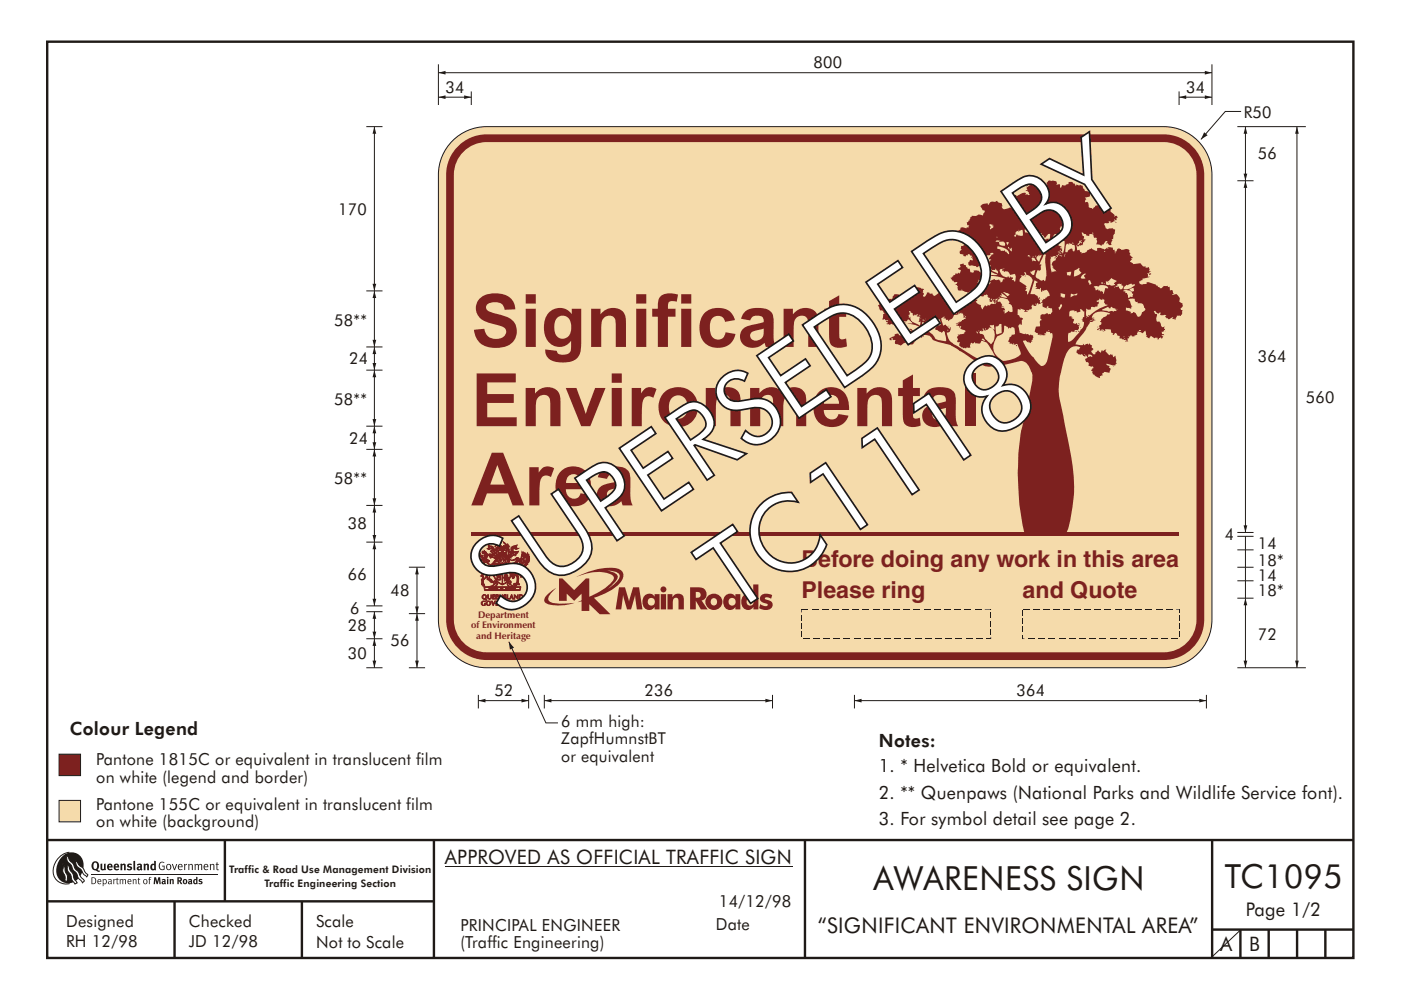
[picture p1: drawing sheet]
<svg xmlns="http://www.w3.org/2000/svg" width="297mm" height="210mm" viewBox="0 0 297 210" stroke-linecap="round" stroke-linejoin="round" font-family="sans-serif">
<defs><g id="words">
<g font-size="22.4" fill="#1f1a17">
<text x="106.4" y="131.2" transform="rotate(-34 106.4 131.2)">SUPERSEDED BY</text>
<text x="155.3" y="130.6" transform="rotate(-34 155.3 130.6)">TC1118</text>
</g>
<g font-size="15.6" fill="#7d211f">
<text x="99.9" y="73.6">Significant</text>
<text x="99.9" y="90.4">Environmental</text>
<text x="99.9" y="107.2">Area</text>
</g>
<g font-size="7.1" fill="#1f1a17">
<text x="185.2" y="188.7">AWARENESS SIGN</text>
<text x="259.7" y="188.5">TC1095</text>
</g>
<g font-size="4.9" fill="#7d211f">
<text x="169.9" y="120.4">Before doing any work in this area</text>
<text x="169.9" y="127">Please ring</text>
<text x="216.8" y="127">and Quote</text>
</g>
<text font-size="4.6" fill="#1f1a17" x="173.4" y="198">“SIGNIFICANT ENVIRONMENTAL AREA”</text>
<g font-size="4.2" fill="#1f1a17">
<text x="94.3" y="183.3">APPROVED AS OFFICIAL TRAFFIC SIGN</text>
<text x="258.7" y="201.9">A</text>
<text x="264.8" y="201.9">B</text>
</g>
<text font-size="4" fill="#1f1a17" x="264.2" y="194.3">Page 1/2</text>
<g font-size="3.9" fill="#1f1a17">
<text x="14.8" y="155.9">Colour Legend</text>
<text x="186.3" y="158.5">Notes:</text>
<text x="186.3" y="163.9">1. * Helvetica Bold or equivalent.</text>
<text x="186.3" y="169.5">2. ** Quenpaws (National Parks and Wildlife Service font).</text>
<text x="186.3" y="175">3. For symbol detail see page 2.</text>
</g>
<g font-size="3.5" fill="#1f1a17">
<text x="172.5" y="14.5">800</text>
<text x="94.5" y="19.6">34</text>
<text x="251.5" y="19.6">34</text>
<text x="263.7" y="25">R50</text>
<text x="266.7" y="33.8">56</text>
<text x="71.7" y="45.5">170</text>
<text x="70.9" y="69.1">58**</text>
<text x="74" y="77.3">24</text>
<text x="266.7" y="76.9">364</text>
<text x="70.9" y="85.9">58**</text>
<text x="276.9" y="85.5">560</text>
<text x="74" y="94.1">24</text>
<text x="70.9" y="102.7">58**</text>
<text x="73.8" y="112.3">38</text>
<text x="259.7" y="114.5">4</text>
<text x="266.7" y="120">18*</text>
<text x="266.7" y="116.4">14</text>
<text x="73.8" y="123">66</text>
<text x="266.7" y="123.2">14</text>
<text x="74.2" y="130.2">6</text>
<text x="82.8" y="126.5">48</text>
<text x="266.7" y="126.5">18*</text>
<text x="73.8" y="133.9">28</text>
<text x="82.8" y="137.2">56</text>
<text x="266.7" y="135.8">72</text>
<text x="73.8" y="139.8">30</text>
<text x="104.8" y="147.7">52</text>
<text x="136.6" y="147.7">236</text>
<text x="215.5" y="147.7">364</text>
<text x="119" y="154.2">6 mm high:</text>
<text x="119" y="161.7">or equivalent</text>
<text x="119" y="157.9">ZapfHumnstBT</text>
<text x="20.4" y="162.4">Pantone 1815C or equivalent in translucent film</text>
<text x="20.4" y="166.1">on white (legend and border)</text>
<text x="20.4" y="171.8">Pantone 155C or equivalent in translucent film</text>
<text x="20.4" y="175.5">on white (background)</text>
<text x="14" y="196.7">Designed</text>
<text x="40" y="196.7">Checked</text>
<text x="67" y="196.7">Scale</text>
<text x="97.6" y="197.5">PRINCIPAL ENGINEER</text>
<text x="151.8" y="197.3">Date</text>
<text x="152.4" y="192.4">14/12/98</text>
<text x="14" y="201">RH 12/98</text>
<text x="40" y="201">JD 12/98</text>
<text x="67" y="201">Not to Scale</text>
<text x="97.6" y="201.2">(Traffic Engineering)</text>
</g>
<g font-size="2.2" fill="#1f1a17">
<text x="48.6" y="185.2">Traffic &amp; Road Use Management Division</text>
<text x="56.1" y="188.1">Traffic Engineering Section</text>
</g>
<g font-size="2" fill="#7d211f">
<text x="101.4" y="131.1">Department</text>
<text x="99.9" y="133.3">of Environment</text>
<text x="101" y="135.5">and Heritage</text>
</g>
</g></defs>
<g fill="none" stroke="#1f1a17" stroke-width=".51">
<path d="M10 8.8h276.9v194.4h-276.9zM10 178.2h277M92 178.2v25.1M170.7 178.2v25M257 178.3v24.9M10 191.2h82M37 191.2v12M64 191.2v12M257 197.2h30M263 197.2v6M269 197.2v6M275 197.2v6"/>
<path d="M281 197.2v6"/>
</g>
<path d="M94.3 183.7h73.7" fill="none" stroke="#1f1a17" stroke-width=".21"/>
<path d="M12.5 169.8h4.6v4.6h-4.6z" fill-rule="evenodd" fill="#f5dbab" stroke="#1f1a17" stroke-width=".21"/>
<path d="M12.5 160h4.6v4.6h-4.6z" fill-rule="evenodd" fill="#7d211f" stroke="#1f1a17" stroke-width=".21"/>
<path d="M263.1 197.2l-6.3 6" fill="none" stroke="#1f1a17" stroke-width=".21"/>
<path d="M96.4 29.5a10.2 10.2 0 0 1 6.8-2.6h143.6a10.2 10.2 0 0 1 10.2 10.2v94.4a10.2 10.2 0 0 1-10.2 10.2h-143.6a10.2 10.2 0 0 1-10.3-10.2v-94.4a10.2 10.2 0 0 1 3.5-7.6z" fill-rule="evenodd" fill="#f5dbab" stroke="#1f1a17" stroke-width=".21"/>
<path d="M97.1 31a8.5 8.5 0 0 1 6.1-2.5h143.6a8.6 8.6 0 0 1 8.5 8.6v94.4a8.6 8.6 0 0 1-8.5 8.5h-143.6a8.6 8.6 0 0 1-8.6-8.5v-94.4a8.5 8.5 0 0 1 2.5-6.1z" fill-rule="evenodd" fill="#7d211f"/>
<path d="M98.6 31.9a6.9 6.9 0 0 1 4.6-1.8h143.6a6.9 6.9 0 0 1 6.9 7v94.4a6.9 6.9 0 0 1-6.9 6.9h-143.6a6.9 6.9 0 0 1-7-6.9v-94.4a6.9 6.9 0 0 1 2.4-5.2z" fill-rule="evenodd" fill="#f5dbab"/>
<g fill="#7d211f">
<path d="M99.9 112.9h150.1v.8h-150.1z"/>
<path d="M128.7 121l1.2 .2 1.3 .5a1.29 1.29 0 0 1-.5 1.8l-1.8 1.4 .7-.6a3.2 3.2 0 0 0 1.4-2l-.2-.4-.4-.3zM118.5 122.7v4.8h1.7v-1.5l1.5 1.5 1.6-1.5v1.4l-.9 .4 .9-.2v2h1.6v-1.4l2.2 2.1h2.3l-3.5-3.5a11.6 11.6 0 0 0 5.9-3.6 1.56 1.56 0 0 0-1-2.6 15 15 0 0 0-8.7 1.9 9.5 9.5 0 0 1 7.7-.5 .76 .76 0 0 1 .1 1.2 13 13 0 0 1-5 3.4v-3.9h-.7l-2.5 2.5-2.4-2.5zM116.1 126.1a1.26 1.26 0 0 0-.4 1.8 8.6 8.6 0 0 0 6.1 0 12.5 12.5 0 0 1-4.9-.1l-.5-.2a1.25 1.25 0 0 1 .4-1.7l1.1-1.1zM147.5 125.6a.7 .7 0 0 1 .9 .2 .7 .7 0 0 1 0 .9l-.9 .1zM146.3 124.6v4.7h1.2v-1.8l1.1 1.8h1.4l-1.2-1.9a1.43 1.43 0 0 0 1-1.7 1.43 1.43 0 0 0-1.6-1.1zM149.6 127.7a1.8 1.8 0 0 0 3.6 0 1.8 1.8 0 0 0-3.6 0zM150.9 127.1a.72 .72 0 0 1 .9 .1 .72 .72 0 0 1 0 1 .72 .72 0 0 1-.9 .1 .98 .98 0 0 1 0-1.2zM153.7 126.4a1.74 1.74 0 0 0-.3 2 1.74 1.74 0 0 0 1.7 1l.8-.6v.5h1.1v-3.2h-1.1v.5a1.32 1.32 0 0 0-2.2-.2zM154.4 127.7a.8 .8 0 0 1 1.6 0 .8 .8 0 0 1-1.6 0zM159.7 124v2.6a1.42 1.42 0 0 0-1.7-.5 1.42 1.42 0 0 0-.8 1.6 1.43 1.43 0 0 0 .8 1.6 1.43 1.43 0 0 0 1.7-.5v.5h1.1v-5.3zM158.2 127.7a.8 .8 0 0 1 1.6 0 .8 .8 0 0 1-1.6 0zM161.3 126.4a.97 .97 0 0 0-.1 1 .97 .97 0 0 0 .9 .6l.6 .1v.4l-.7 .1-.8-.4-.2 .8a2.03 2.03 0 0 0 2.8-.3 1.14 1.14 0 0 0-1.3-1.5l-.2-.1-.1-.3 .6-.1 .7 .3 .2-.7-1-.3a1.58 1.58 0 0 0-1.4 .4zM131.2 124.6l-.7 4.7h1.2l.4-3.1 .8 3.1h.9l.8-3.1 .4 3.1h1.2l-.7-4.7h-1.3l-.8 3.1-.9-3.1zM136.6 126.4a1.74 1.74 0 0 0-.3 2 1.74 1.74 0 0 0 1.7 1l.8-.6v.5h1v-3.2h-1v.5a1.32 1.32 0 0 0-2.2-.2zM137.3 127.7a.79 .79 0 0 1 1.5 0 .79 .79 0 0 1-1.5 0zM140.1 126.1v3.2h1.1v-3.2zM140 125.1a.65 .65 0 0 0 1.3 0 .65 .65 0 0 0-1.3 0zM141.5 126.1v3.2h1.1l.1-1.8a.63 .63 0 0 1 .9-.6l.2 .3 .1 2.1h1.1v-1.9a1.27 1.27 0 0 0-.9-1.4 1.27 1.27 0 0 0-1.5 .7v-.6z" fill-rule="evenodd"/>
</g>
<g fill="#1f1a17">
<path d="M169.9 129.2h1.5v.1h-1.5z"/>
<path d="M172.1 129.2h1.4v.1h-1.4z"/>
<path d="M174.3 129.2h1.4v.1h-1.4z"/>
<path d="M176.4 129.2h1.4v.1h-1.4z"/>
<path d="M178.6 129.2h1.4v.1h-1.4z"/>
<path d="M180.7 129.2h1.5v.1h-1.5z"/>
<path d="M182.9 129.2h1.4v.1h-1.4z"/>
<path d="M185 129.2h1.5v.1h-1.5z"/>
<path d="M187.2 129.2h1.4v.1h-1.4z"/>
<path d="M189.4 129.2h1.4v.1h-1.4z"/>
<path d="M191.5 129.2h1.5v.1h-1.5z"/>
<path d="M193.7 129.2h1.4v.1h-1.4z"/>
<path d="M195.8 129.2h1.5v.1h-1.5z"/>
<path d="M198 129.2h1.4v.1h-1.4z"/>
<path d="M200.2 129.2h1.4v.1h-1.4z"/>
<path d="M202.3 129.2h1.5v.1h-1.5z"/>
<path d="M204.5 129.2h1.4v.1h-1.4z"/>
<path d="M206.6 129.2h1.5v.1h-1.5z"/>
<path d="M208.8 129.2l1.3 .1h-1.3z"/>
<path d="M210 129.3l.1 .1z"/>
<path d="M210 130h.1v1.1h-.1z"/>
<path d="M210 131.7h.1v1.2h-.1z"/>
<path d="M210 133.4h.1v1.2h-.1z"/>
<path d="M210 135.2h.1v.4l-.1-.1z"/>
<path d="M209.1 135.5h1v.1h-1z"/>
<path d="M206.9 135.5h1.4v.1h-1.4z"/>
<path d="M204.7 135.5h1.5v.1h-1.5z"/>
<path d="M202.6 135.5h1.4v.1h-1.4z"/>
<path d="M200.4 135.5h1.5v.1h-1.5z"/>
<path d="M198.3 135.5h1.4v.1h-1.4z"/>
<path d="M196.1 135.5h1.4v.1h-1.4z"/>
<path d="M193.9 135.5h1.5v.1h-1.5z"/>
<path d="M191.8 135.5h1.4v.1h-1.4z"/>
<path d="M189.6 135.5h1.5v.1h-1.5z"/>
<path d="M187.5 135.5h1.4v.1h-1.4z"/>
<path d="M185.3 135.5h1.4v.1h-1.4z"/>
<path d="M183.1 135.5h1.5v.1h-1.5z"/>
<path d="M181 135.5h1.4v.1h-1.4z"/>
<path d="M178.8 135.5h1.5v.1h-1.5z"/>
<path d="M176.7 135.5h1.4v.1h-1.4z"/>
<path d="M174.5 135.5h1.4v.1h-1.4z"/>
<path d="M172.4 135.5h1.4v.1h-1.4z"/>
<path d="M170.2 135.5h1.4v.1h-1.4z"/>
<path d="M169.9 134h.1v1.2h-.1z"/>
<path d="M169.9 132.3h.1v1.1h-.1z"/>
<path d="M169.9 130.5h.1v1.2h-.1z"/>
<path d="M169.9 129.2l.1 .1v.6h-.1z"/>
</g>
<path d="M186.9 63.8h.7l.1 .2a.83 .83 0 0 1 1.3-.4l.6-1.2 1 .1 .2 .1 .2-.1h.4v.2l.6 .1-.2 .4 .3 .2 .1-.6 .5-.2v-.1l-.3-.1 .7-.2-.3-.3 .3-.2v-.3l.4-.1-.2-.1a2.27 2.27 0 0 1 2.2 .1l.1-.1 .3 .2-.2 .1-.1 .4 .3 .5-.2 .2 .1 .3h.3l.4-.8h.5l.2 .3 .5-.1 .2 .4 .3 .1 .9-.7 .2 .1h.4l.2 .1v.4l.2-.2 .8 .2-.2 .1-.1 .2h.2l.2 .2a.7 .7 0 0 1 1 .6l.3 .1-.1 .3 .4 .3h-.3l-.3 .7 .5 .1-.2-.3 .3 .1 .1 .1 .9 .2 .1 .3 .1-.2h.3v-.4l.3-.1 .3-.4-.4-.3h-.4l-.1-1 .9-.5h.3v-.2h.7l.8 .2 .4-.2 1.4-1.5-.8 .1-.4 .6-.6-.2-.1 .4-.6-.2-.7 .3v-.2l-1.1-.3-.1-.2-.1 .3-.7-.1v-.9l-.6-.3 .3-.2 .1-.4-.5 .1-.3-.3v.1l-.6-.8h.4l-.1-.2 .4-.1-.1-.2 .4-.1v-.3h.6l.1-.1 .2 .2 .3-.8-.6-.3 .6-.4-.2-.5 .8-.2v.3l.5 .1 .1 .4 .3 .3h.4l.1 .7 .7 .2 .1-.2-.1-.3h.8l.1 .1 .2-.1 .7 .6 .4-.2-.1 .2 .9 .2 2 .1v-.1l-3.6-1.7-.2-.1-.4 .3a.82 .82 0 0 0-.9-.4l-.5 .1a.46 .46 0 0 1-.5-.4 .46 .46 0 0 1 .3-.5v-.3l.6 .1 .1-.2-.1-.3 .1-.2h-.5l.4-.2-1-.5v.2h-.4v.3l-.5-.1-.1-.3-.6-.1-.1-.2v-.5l.4-.3-.2-.1 .1-.6h.3l.9-.6 .3-.5-.6-.1-.3-.4h-.2l.1 .3-.8-.1-.1-.2-.4-.1 .3-.4-.6-.5 .2-.1v-.3l.7-.5v-.2a.59 .59 0 0 1 1-.2l.3 .2 .1-.3 .4 .1v-.3l.1-.2h-.4l-.1-.7 .2 .1 .2-.5h.2l-.1-.1 .2-.6 .3-.1v-.1h1.1a1.14 1.14 0 0 1 1.3-.1v-.3l.4-.5-.1-.3h-.3l-.6-.9 .2-.1a1.58 1.58 0 0 1 1.4-.5l.1 .4h.1a.96 .96 0 0 1 1.4-.6l.4-.3 .4 .4 .6 .1v.5l.2 .1-.2 .1 .2 .4a1.52 1.52 0 0 0 1.3-.1 .53 .53 0 0 0 .6-.7l.7 .2 .1-.3-.5-.2v-.6l-.2-.1 .2-.4-.1-.4 .4-.1 .2-.2 .3 .3 .3-.2a1.88 1.88 0 0 1 1.6-.5l-.1 .4 .4-.1 .1 .2 .5-.1-.3-.2v-.4h-.2v-.2h-.4l.3-.2-.2-.3 .2-.1-.2-.1 .7-.4-.1-.3 .5-.2 .1-.3 1.3 .4h.3v-.2l.3 .2 .1-.1 .4 .5h.5l.3-.2a.55 .55 0 0 1 .1-.7 .55 .55 0 0 1 .7-.1l.6-.1 .6 .2 .1 .4-.1 .3 .7-.1 .2 .8 .4-.7 .6 .2 .1-.2 .5-.1 .1-.5h.2a.58 .58 0 0 1 .8 .4h.3l.2 .5 .1-.3 1.4 .2 .1 .6 .3 .2v.3l1.2 .2-.1 1-1.1 .2 .3 .4-.2 .1-.1 .5 .6-.1 .2 .5v.7l.7 .2 .1 .2 .5-.5 .1-.2 1.2-.6 .5 .1v-.3l.4-.1h.2l-.3 .1 .1 .2 .7 .1v.5l.4 .4-.2 .1 .3 .2v.5l.9 .8-.2 .3 .6-.2 .2 .4h-.3v.5l-.5-.1 .3 .3h-.4v.1l-.7 .3 .1-.3h-.3h-.2v.1h.2l-.2 .2h-.7l-.3 .2 .4 .9 .5 .3 .9-.3 .2 .3 .1-.2 .3 .2-.1 .9a1.12 1.12 0 0 0-.3 1.1l-.3 .1 .2 .2-.3 .7 .1 .1-.3 .2h-.2l-.3-.4h-.4l.3-.3-.2-.2-.2 .1-.5 .7h-.3l-.1 .3-.5-.3h-.6l.2-.8-.1-.2v-.4h-.5l-.2-.8-.8-.1-.2 .5-.4-.1-.1-.3-.6-.2-.1-.2-.3 .1 .2 .6 .3 .1-.1 .7 .5 .1-.3 .2v.3h-.3v.5l-.1 .1h-.7l-.3 .3-.3-.3 .2 1.1 .5-.1 .2 .5h.2v.3l1-.3 .3-.5 .7-.3 1.1 .5h.2v-.6h.8l.6 .2 .1 .2 .5-.3-.1-.1 .5 .2-.3-.4 .6 .1 .7 .1-.1 .4h.5l-.1 .3 .3 .1 .3-.6h.5a1.21 1.21 0 0 0 1.3 0l.7 .1 .1 .4-.1 .3h.2l.1 .3-.2 .2 .7 .5-.3 .2-.1 .1h.3l-.5 .6 .7 .5 1.5-.2 .2 .3a.59 .59 0 0 0 .8 .4l.1 .3 .7-.1v.3h.2l-.2 .2 .1 .5v-.2h.4l-.6 .5h-.3l.2 .2v.5l.4 .1-1.6 .3v.3l-.7 .3 .2 .5 .6 .2v-.1l.8-.1v-.3h.4l1.6 .5v.2h.3l.5 .5a.73 .73 0 0 0 .9-.4l.8-.1v.3l.4-.1 .1 .9 .4-.2 .3 .7-.3 .3v.1l.9-.2 .2 .2a.98 .98 0 0 1 .4 1.4 .8 .8 0 0 1 .7 .6 .8 .8 0 0 1-.4 .9 .33 .33 0 0 0 .5 .3l-.4 1.2h-.9v.3l-.4 .6-.1-.3-.2 .1-.3-.2 .3-.2-1.1 .4-.7-.5 .3-.3h-1.2l-.1-.4 .2-.1h-.4l-.1 .2-.5-.3-.2-.4-.4 .1 .3 .6h.4l-.1 .6a.76 .76 0 0 0 .3 1h.3l.3 .4a.63 .63 0 0 0 .6 .7h.3l-.2 .1v.4h.2v.2l-.2 .1-.3 .3h-.2l.1 .5h.4v.3l-.5-.1v.1l.4 .1-.4 .5-.3-.2-.1 .1h-.2v.3h-.3l.1-.4-.3 .2v-.2l-.4 .2-.8-.6-.3 .6-.3-.1-.4-.3 .2-.2-.3-.1 .1-.1-.2-.9-.6 .6-.5-.3-.5-.1-.2 .4 .1 .3-.7 .3 .1 .1-.2-.1-.3 .1-.3-.3v.2h-.2l-.3 .6v-.1a.45 .45 0 0 0 0 .7h-.6l.3-.3-1-.2v-.2h-.5v-.5l-.6-.2 .1-.2-.4-.3-.3 .4-.3 .1v-.3l.2-.1-.5-.1-.1-.7-1.2-.1 .2 .3-.6 .2 .3-.2-.3-.2-.5 .1 .1 .2-.4-.1 .2-.3h-.3l-.2 .3-.2-.1 .6-.5-.2-.1 .1-.4 .4-.1v-.5l-.3-.2 .3-.1v-.3l.4-.4v-.1l.5-.1 .3-.5 .6-.1a3 3 0 0 0-3.6 .2l-.2 .6 .6 .1-.6 .3 .3-.1 .5 .2-.1 .1h-.3l-.1 .2h-.8l.1 .2-.7 1a6 6 0 0 1-1.8 2.6l-.6 1.1 1.3 .1h.3l.1-.3 .3 .4 .2-.2-.1-.1 .6-.1 .1 .2 .2-.3 .3 .4 .2 .1v.5l.3 .1v.3l-.4 .2h.3l-.4 .1 .1 .2 .4 .5h.4a.43 .43 0 0 1 .4-.6l.1-.2h.3l.3 .5 .1-.1 .1-.4h.3v.1l.5-.3h.3l-.2 .3 .7 .8 .2 .1 .1-.3 .2 .2 .2-.1 .2 .6 .5-.3 .2 1.1-.1 .2 .2 .4h-.2l-.3 .5v-.2h-.3l-1.4-.4v.3l.7 .3-.2 .2 .3 .2-.1 1-1.2-.2-.4 .4 .1 .4-.6 .1v.4l-.7-.3-.8-.6-.1-.5-.2-.1v-.2l.2-.2-.1-.1h.2l.1-.3-1-.3v-.5l-.1-.3h-.4l-.2-.4v-.3l.5-.2-.3-.5h-.2v.3h-.1l-.1-.2-.3 .1-.2-.4-.1-.1-.1 .2-.6-.1-.3-.3v-.6h.2l-.1-.2 .4 .1 .2-.5a2.12 2.12 0 0 0-3 1.4l-.6 1.7a16.3 16.3 0 0 0-.5 9l1.5 7.3a36.5 36.5 0 0 1 .4 17.7l-.5 1.8-.2 .3h-8.9a53.5 53.5 0 0 1-.4-22.7l1.9-8.4a4.5 4.5 0 0 0-.5-4.1 1.88 1.88 0 0 0-2.5-.9 23.9 23.9 0 0 1-6.3 1 12.8 12.8 0 0 1-4.7-2.6l-1.3-.8a9.8 9.8 0 0 0-4.8-2l-.9-.4a1.59 1.59 0 0 0-2-.9l.1 .3h-.4l.1 .3-.4-.3v.2h-.7v.2l-.6 .1v.2h.4l-.1 .3-.4 .1v.1h.2a.95 .95 0 0 1-1.3 .4h-.4v-.3l-.4 .1-.5 .3a.46 .46 0 0 1-.8-.1l-.7-.1v-.5l.1-.3-.7-.1 .1-.2-.3-.1v.5h-.3l-.1-.2a.76 .76 0 0 1 .8-.6l.3-.1-.1-.1 .1-.2a.51 .51 0 0 1 .9 .1l.7 .1-.2-.2 .1-.1-.2-.5 .8-.2 .7 .1 .2-.3 .1 .2h.4l.1-.2-.5-.1v-.2l.5 .1 .4 .4 .7 .3h.3l.3-.2v.4l.1-.2 1.2 .1 .2-.2a6.7 6.7 0 0 0-4.1-1.8h1v-.1l-.9-.8-.3 .5h-.5l-.1 .1 .6 .3-.4-.1-1-.5-1.1 1.1a.8 .8 0 0 0-1.2-.2l-.1-.2h-.5l.3-.1v-.2l-.4-.2 .3-.1 .1 .1 .1-.3-.5 .1-.2-.3-.5 .1 .1-1.2h.4l-.4-.6-.6-.2v-.2h-.3l.2-.2-.2-.5h-.2l.1-.1a.34 .34 0 0 0 .3-.6l.5-.1zM236 77.6l.2 .1h-.1zM219.3 59.5l.7 .3-.4 .3 .1 .6-.2 .1 .4 .1-.4 .3 1 .2v-.3h.2v.8h.1h.2l-.1-.3h.7a.78 .78 0 0 1 .9 .8l.1 .4-1 .4v.2a.51 .51 0 0 0-.5 .1 .51 .51 0 0 0-.1 .6h-.3l.5 .3-.2 .4a.93 .93 0 0 0 1.2 .6l-.3-.3 .2-.2h.2l-.1 .4a.67 .67 0 0 1 .8 .3 .67 .67 0 0 1-.1 .8l-.2 .3h-.5v-.2l-.8 .2-.5-.1-.3 .3v.7l.2 .3a.69 .69 0 0 0-.3 1.1l-.1 .2-.8 .1-.2 1 .3 .3 .4 .1-.1 .1 .1 .2 1.5 .1 .1-.1h-.2v-.3h.3v-.3h.8l.2 .4 .3-.1v.2l.1 .6-1.1 4.8a1.6 1.6 0 0 1-1.3 1.4l-1.5-1.6a11.4 11.4 0 0 1-2.4-3.8h.3l.1-.2 .7 .6v-.3l.5 .4 .1-.3 .4-.1-.3-.2 .3-.3a.49 .49 0 0 0 .1-.5 .49 .49 0 0 0-.5-.3l.1-.1h-.3l-.1 .2-.5-.3-.3 .1v-.2l-.3 .1-1-.3-.3-1.4 .4-.6 .1 .3h.3l-.1-.8 .3-.5-.5-.2-.4-.5-.3-.1 .1-1.1h.4v.1l.2-.1-.1-.2 1.1 .3-.2 .4 .7-.1-.4-.3h.7v-.1l.5-.1 .1-.5-.1-.1 .3-.4 .1 .2 .6 .1 .2-.6 .3 .1-.1 .2 .6-.1-.2-.8h-.2l.1-.3 .1-.1-.2-.3-.2 .3-.1-.5-.6-.4h-1zM199.6 67.5l.7-.3-.3 .4h.5l.1 .3h.5l-.1 .2 .4-.3a1.03 1.03 0 0 0 .9-1l.8-.1 .2-.1v-.2l.1 .2 .5-.2v.2l.3-.1v.6l.2-.2-.2 .4h.5v.3l-.8 .3 .1 .2-.4 .2-.2-.1v.2h-.3v.1l.3 .1h-.8l.5 .2-.1 .1-.3-.1 .1 .3h.4l.2 .2v.2h.1v-.3h.3l-.1 .4a.58 .58 0 0 0 .7 .4l.3 .2a.94 .94 0 0 1-1.2 .7l-.4 .1v.3l-.2 .2 .2 .6-.2 .2 .1 .3h.5l-.1 .3v.5h.1a1.3 1.3 0 0 0 1.4 .4h.6l.4-.1-.2-.1-.1-.5 .3-.1-.1-.2 .3-.1 .2 .2 .2-.3h.2a.78 .78 0 0 0 .8 .3 .78 .78 0 0 0 .6-.6l.5 .1a1.58 1.58 0 0 1 1.2 1.1l1.8 3.3a5.8 5.8 0 0 1-4.8-1l-3.2-2a5 5 0 0 1-2.5-2l-.4-1.2 .4-.1a.75 .75 0 0 0 .3-1.1v.3h-.2l-.7-.8-.5 .2zM212.9 69.2l.2-.1 .6 .3 .1 .3 .3-.2 .3 .1 .1-.2a.61 .61 0 0 1 .7 .8v.7l-.7 .1-.2 .4-.3 .1 .1 .2-.4 .7 .5 .3-.2 .3 .6-.1v.2l.4-.2-.1 .3 .8-.2 .8 2.1a5.3 5.3 0 0 1-3.8 1.5 3.1 3.1 0 0 1-1.7-4.5l.4-.8a1.6 1.6 0 0 0 1.5-2.1zM230.7 75.2a.61 .61 0 0 1 .8 .5l-.5-.1v.2l-.3-.1zM229.9 75.1l.2 .1-.2 .1zM215.4 73.2h.2v.2zM207.8 70.2h.3v.2l.4-.3-.1-.4 .5 .5-.1-.5 .2-.1-.1 .3 .2 .1a.53 .53 0 0 0 .6-.5 1.63 1.63 0 0 1 1.1 2.4l-.1 .5-.7 .6-1.2-1.4a.79 .79 0 0 0-1-.8l-.2-.4zM226.9 66l.8-.1 .2 .2 .3-.1 .1 .3h.3l.5-.3-.1-.4a.66 .66 0 0 1 .7 .5h.2v1.2h-.3l-.1 .4h-.2l.2 .2v.3l.3 .1a2.43 2.43 0 0 1-1 2.1v-.3l-.3 .2 .4 .2-.7 .8a2.6 2.6 0 0 1-1.7 1.2l-.1-1.2 .2-.7h.4l.1-.3 .7 .1 .1-.4a.54 .54 0 0 0 .6 .1 .54 .54 0 0 0 .3-.5v-.3h-.1v-.1l.3-.1-.7-.3 .1-.2-.5 .1-.4-.2 .1-.4h.1v-.4l-.6-.3 .3-.1-.5-.2-.2 .1v-1zM195.5 68.3h.3v.1l.6 .3a.52 .52 0 0 1 .4-.5 .52 .52 0 0 1 .5 .2l1.3 .8-.3 .4 .1 .4h.3l.8 .6 .4-.2v-.2l.4 .2 .3 2-1.2-.2a1.44 1.44 0 0 1-1.5-1l-.9-.8a2.07 2.07 0 0 1-1.5-2.1zM208.2 71.9a.49 .49 0 0 1 .6 .4l-.5-.2zM238.4 71.8l.2 .2zM238.3 71.4l.1-.1v.2l-.2 .1zM239.2 71.4l.1 .2zM194.5 71.2h.3v.1l-.3 .1zM195.1 71.1h.5l-.4 .2h-.1zM220.7 71.2l.1 .1h-.2zM220.3 70.9h.3zM211.1 69.2a.6 .6 0 0 0 .8-.5h.4l.1 2-1.1 .3zM207 70.3l.3 .2v.2l-.2-.1zM228.1 70.3l.2 .2-.3-.1zM207.5 70.1l.1 .1-.1 .2zM233.8 70.1v.2h-.1zM246.9 70.2h.2zM241.5 70l.4 .1v.1h-.4zM222.3 70l.2 .2h-.2zM200.8 69.9l.3 .1-.3 .1zM209.8 69.1l.9-.2 .2 1-.7-.4zM229 69.4l.2 .1-.2 .1zM232.7 69.3h.2l-.2 .2zM189.8 69.2h.4zM201.1 69.1l.2 .1h-.2zM192.7 66h.4v.3l.4 .2 .1 .4 .1 .1 .1-.2h.2v.2l.6-.3-.3 .4 .8 .1-.3 .5 .1 .2-.1 .4 .2-.1 .2 .1-.2 .7v.1l-.5-.3a1.78 1.78 0 0 1-1.5-1.6l-.2 .3-.1-.2 .1-.3h-.2v-.2l.3-.1zM197.8 67.2l.5 .2v.3l.3-.1 .1 .2h.6l.1 1-.1 .2-.3 .1-1.3-1.1 .2-.1zM228.5 68.6l.5 .1v.1h-.5zM196.3 68.1h.2l-.2 .1zM231.1 68h.5v.2h-.3zM195.6 67.8l.4 .1v.2l-.4-.1zM196.2 67.6l.1 .2zM195.2 67.4v.2zM230.3 67.3l.1 .2zM204.6 67.1h.2l-.2 .2zM230.3 65.5l.3 .2 .7-.1v-.5l.8 .1 .6-.2v-.4a.42 .42 0 0 0 .2-.6l-.4 .1v-.3l.4-.1 .2-.4 .2 .3h.5l-.1-.2 .5 .2a.66 .66 0 0 0 0 .7 .66 .66 0 0 0 .6 .3v.1a10.9 10.9 0 0 0-3.8 2.3l-.3-.1 .1 .3-.4-.1zM239.2 63.6l.7-.3 .7 .1v.4l.3 .3 .3-.1v.3a1 1 0 0 1 1.4 1l.2 .2v.2l-.4 .5h-.3a.91 .91 0 0 1-.9 1l-.2-.3a.94 .94 0 0 0-.8-.7v.2l-.5 .1 .1-.3-1.1-.3v-.6l1.1 .2v-.4l.3-.1-.3-.2-.3-.9zM194.8 66.8l.3 .2zM202.7 66.4h.2l-.3 .3zM211.7 63.5l.4-.3 1.6 .4 .3 .6-.1 .3a.93 .93 0 0 1 .8 1.2v.4l-.5 .1-.4-.2-.8 .6v-.6l-.2 .1-.1-.2 .4-.1-.1-.2h-.1l.1-.2-.7-.1 .6-.2-.6-.1 .2-.3-.4-.7h-.6zM203.2 66.1l.2 .1-.2 .1zM233.7 65.7l1.2-.6 .2 .3h.3l.2-.3h.2l.1 .2 .6 .1 .2 .4v.2h-.5l-.1 .1-.3-.1-.8 .1-.2-.1-1.2-.2zM224.8 64.6h.3l.1 .3-.5 .9a.44 .44 0 0 1 0-.8zM236.8 65.5h.1v.2zM207.1 62.6l.5-.3a.65 .65 0 0 0 .9 .6l.2-.3h.3l.2-.1 .3 .3-.3 .1 .7 .5-.2 .1 .1 .5h.6l-.1-.3h.1l.2 .3h.2v.4h.1l.1-.2 .3 .1-.3 .2-.8-.1-.5 .5-.3-.3-.2 .4-.4-.2-.6 .8-.2-.9a1.19 1.19 0 0 1-1.1-.8h.2l.1-.3h-.3v-.7zM219.5 64.4h.2l-.1 .2zM211.1 63.4h.5l-.5 .6zM210.1 63.4h.3l-.2 .3zM210.6 63.5h.3l-.3 .3zM220.7 63.5h.1l-.2 .1zM200.8 63.2l.2 .2h-.1zM238.3 61.6a1.42 1.42 0 0 1 1.8 .7h.2l-.1 .6-.7 .1-.1 .2h-.1l-.4-1.1-.2 .1-.1-.4h-.5zM211.8 63l.1 .2h-.2zM212.3 62.2l1.3 .9-.4 .1a1.34 1.34 0 0 1-1.2-.6l.5 .1zM224.9 62.2l.9 .3-.1 .6h-.3a.67 .67 0 0 1-.5-.9zM227 62.4l.7 .1 .7-.3-.1 .4h-.5l-.9 .5zM212.7 61.9l1 .3 .4 .3-.5 .3zM216.4 58.4h.4l.1 .2 .5-.3-.2-.2 .1-.3-.2 .2 .2-.3h.1l.2 .7a1.29 1.29 0 0 1 1.1 2 3.8 3.8 0 0 1-1 2.1l.1-.7-.4-.1 .2-.6-.1-.2 .2-.1-1.5-1.1 .1-.7h.2v-.3h.2zM205.2 62.3l.2 .1zM200.1 62.3h.2zM231.9 60.8h1a1.36 1.36 0 0 1 2.1 .4l-.6-.1-.4 1.2h-.2l.1-.3-.2-.1v-.2l-.4 .2a.74 .74 0 0 0-1-.3zM239.6 61.3l.7-.2 .1 .6-.4 .2-.6-.4zM236.9 60.3l.3-.2 .6 .1v.3l.3 .1a.49 .49 0 0 1-.2 .7 .49 .49 0 0 1-.6-.2l-.1-.3-.6 .1-.1-.2 .4-.1zM238.8 60.4l.1 .1 1-.3 .1 .2a.36 .36 0 0 1 .6 .1 3.1 3.1 0 0 1-2.3 .9l-.1-.4zM236.3 60.9l.2-.1-.2 .2zM207.5 59.4l.8 .1 .3-.1v-.3l.4-.3-.1-.3 2.4 .1 1.7 .5v.2l-.3-.1-.2 .6-.2 .1-.5-.6-.9 .1 .1-.2-.7 .2-.5 .3 .3 .3-.2 .3h-.5l-.2 .3h.2l-.4 .2-1.5-.3v-.2l.3-.1h-.2v-.3l-.4 .1 .3-.3zM234.5 59.6l.3 .2 .1-.2h.2a.66 .66 0 0 1 .7-.5l1 .5-.2 .3-.2-.2v.3l-.2 .1 .2 .2v.2l-.9 .1-1-.3zM230.7 59.6l.4-.1 .3 .7-.1 .1-.4 .1zM234.1 60.1l.2 .1zM233.5 59.9l.4 .3h-.4zM235 59.8l.1 .1-.2 .1zM211.9 57.3l.7-.3-.1 .5 .3-.1 .1 .3a.83 .83 0 0 1 1.2 .5l.1 .1 .9-.2a1.62 1.62 0 0 1 .1 1.6l-.3-.3h-.4l.3-.2-.1-.4h-.2l-.1 .1-.3-.3v.3l-.2-.2h-.2a1.4 1.4 0 0 1-1.8-1.4zM221.4 54l.4 .1-.2 1.1 .1 1.4a6.2 6.2 0 0 1-.1 3l-.2 .1v-.3h-.1a.71 .71 0 0 1-1.1-.3l-.4-.1a1.61 1.61 0 0 1 .3-1.7l.2 .2 .4-.2-.1-.9 .2-.3-.4 .1zM229.5 58.3l.7-.3-.1 .3a.4 .4 0 0 0-.2 .4 .4 .4 0 0 0 .2 .3l-.8 .1-.1-.1zM217.2 58.4l.3 .2-.2 .1zM227.8 57.4l.9-.6 .2 .1-.1 .5 .5 .4-.6 .5-1 .4zM226.2 57.8l.9-.1-.2 .8a.67 .67 0 0 1-.7-.7zM218.5 57.6h.3l.1-.1 .6-.2-.3 1-.2 .1-.4-.4zM243.7 57.9l.4 .2-.5 .2zM210.3 57.4l.7-.1v-.3l.2 .1 .3 .3 .1 .6zM222.8 54.4a.32 .32 0 0 0 .5 0l.3-.1 .5 .3-.2 .2-.1 .4a.9 .9 0 0 0-.8 1.1l.3 .2-.2 .2 .3 .1-.1 .1 .6 .6v.2l-.3-.2v.1h-.4l-.1 .2a7 7 0 0 1-.3-3.2zM209 54.2l.8-.1 .3-.1-.2-.2 .2-.1 .4-.1 .1 .3a1.2 1.2 0 0 0-.9 1.1l.4 .1v.1h-.2l-.5 .9 .2 .2h.5l-.2 .6 .2 .1v.3a2.36 2.36 0 0 1-1.5-2.5zM212.8 57h.2l-.3 .1zM207.7 54.8h.4l.3 .7 .4 1.3h-.3l-.9-.7h.4l-.4-.3zM219.9 54.4h.3v-.2l.2-.1v.3l.5-.3-.6 1.4a.62 .62 0 0 1-.4-1zM218.8 54.7h.1a.64 .64 0 0 1 .7 .7l-.5-.1-.2 .2zM223.6 54.6h.3l-.3 .3zM217.9 54.2l.3-.1 .3 .4-.1 .1-.1-.2-.4 .1zM219 54.4l.2 .1-.1 .1zM219.5 54.2h.2l-.1 .4zM224 54.1l.2 .1 .1 .1-.2 .2zM225.7 54.2h.1v.2h-.1zM224.7 54.1l.5 .2v.1l-.6-.2zM224.5 53.8l.2 .1-.3 .3zM225.7 53.9l.2-.1-.2 .3zM211.5 52.2l.4 .1a2.91 2.91 0 0 1 1.9 1.1l.1 .5h-.2l-.3-.5h-.3l-.1-.4-.1 .2h-.7l-.1-.3-.7-.1zM224.7 53.8l.4-.2-.1 .1zM224.9 48h.2l.5 2.1h-.3l-.4 .5 .1 .1v.2l.7 .3-.1 1.5-.3 1.1-.1-.3-.3-.2h.2l.1-.2v-.2l-.3-.1 .3-.1h-.5l.4-.4a.9 .9 0 0 1-.9-.9h.1l-.5-.2-.1-.2-.3 .2-.3-.2 .2-.9 .3-.5 .2 .1a.62 .62 0 0 0 .7 0 .62 .62 0 0 0 .3-.7h.3l-.3-.2-.1-.4zM236.3 53.6h.4zM224.3 53.4h.3l.2 .1zM226.1 51.9l.2-.2 .3 .2v-.3l.8 .2-.2 .2h.6l.1 .2a.8 .8 0 0 1-.3 1.1h-.1l-.1-.4a.63 .63 0 0 0-1 .3l-.1 .3h-.4zM234.1 53.3h.3l-.3 .1zM214.4 52.6h.1l.1 .7-.5-.4zM224.7 53.1l.3-.1-.1 .2zM213.7 52.4h.2l.2 .5zM211.8 51.3h1l.3 .4-.2 .5a.83 .83 0 0 1-1.1-.9zM213.4 51.4h.5l-.4 .7zM228.8 51.1l.6-.1-.3 .4h.3l.1 .2-.5-.1v.2l-.3 .3-.3-.1 .2-.2a.39 .39 0 0 0 .2-.6zM227.4 51.5l.2 .2-.3-.1zM211.2 51l.9 .1-.6 .3-.4-.1zM219.3 50h.3l.2 .1 .1-.2 .2 .1v.1v-.5l.7-.2v.4l.3 .1 .4 .6 .2-.1a.98 .98 0 0 1 1-.8l-.3 1.3v-.3l-.7 .2a.38 .38 0 0 0-.6 .3 .7 .7 0 0 0-1.1-.2l-.3 .1-.5-.3v-.2l.4-.2zM203.9 50.4h.2l-.1 .2h-.1zM211.3 50.2l.2 .2zM203.6 50.1l.4 .1-.2 .1-.2-.1zM215.4 49.3l1.4-.5 .1 1.2a1.02 1.02 0 0 1-1.4-.3l-.3 .6-.2-.4 .4-.2zM202.8 49.9l.3 .2zM225.4 48.2h.6v.4l.3-.1v.2l.8 .1-.3 .6h-.7l-.1 .5-.1 .1zM231.6 49.3l.2 .2-.2 .1zM217.2 48.7l.8 .1 .1 .6-.7-.1zM216 48.8h.1l-.1 .2zM209.8 47.6h.4l.5 .1-.3 .1 .2 .4-.5 .5-.2-.1 .2-.5-.3-.1zM236.5 47.1l.3 .1h-.4zM217.7 39.2l.3 .1-.2 .1-.1 .2-.1-.1z" fill-rule="evenodd" fill="#7d211f"/>
<path d="M107.9 136.2l7.8 17.2h2.6" fill="none" stroke="#1f1a17" stroke-width=".21"/>
<path d="M107.9 136.2l1.1 1.2-.9 .4-.2-1.6 1.1 1.2z" fill-rule="evenodd" fill="#1f1a17"/>
<path d="M92.9 13.6v8.7M99.9 19.4v2.9M250 19.4v2.9M257 13.6v8.7M92.9 20.6h7" fill="none" stroke="#1f1a17" stroke-width=".21"/>
<g fill="#1f1a17">
<path d="M92.9 20.6l1.6-.4v.8l-1.6-.4 1.6-.4z" fill-rule="evenodd"/>
<path d="M98.4 20.2l1.5 .4-1.5 .4v-.8l1.5 .4z" fill-rule="evenodd"/>
</g>
<path d="M115.4 147.4v2.9M115.4 148.7h48.4M163.8 147.4v2.9" fill="none" stroke="#1f1a17" stroke-width=".21"/>
<g fill="#1f1a17">
<path d="M115.4 148.7l1.5-.4v.7l-1.5-.3 1.5-.4z" fill-rule="evenodd"/>
<path d="M162.3 148.3l1.5 .4-1.5 .3v-.7l1.5 .4z" fill-rule="evenodd"/>
</g>
<path d="M101.4 148.7h10.7M101.4 147.4v2.9M112.1 147.4v2.9" fill="none" stroke="#1f1a17" stroke-width=".21"/>
<g fill="#1f1a17">
<path d="M101.4 148.7l1.5-.4v.7l-1.5-.3 1.5-.4z" fill-rule="evenodd"/>
<path d="M110.6 148.3l1.5 .4-1.5 .3v-.7l1.5 .4z" fill-rule="evenodd"/>
</g>
<path d="M250 20.6h7" fill="none" stroke="#1f1a17" stroke-width=".21"/>
<g fill="#1f1a17">
<path d="M255.4 20.2l1.6 .4-1.6 .4 1.6-.4-1.6 .4z" fill-rule="evenodd"/>
<path d="M250 20.6l1.5-.4v.8z" fill-rule="evenodd"/>
</g>
<path d="M263.1 23.6h-3.3l-5.2 6" fill="none" stroke="#1f1a17" stroke-width=".21"/>
<path d="M255.3 28.1l.7 .6-1.4 .9 .7-1.5-.7 1.5z" fill-rule="evenodd" fill="#1f1a17"/>
<path d="M264.1 120.4v2.8M264.1 126.9v14.8" fill="none" stroke="#1f1a17" stroke-width=".21"/>
<g fill="#1f1a17">
<path d="M264.1 126.9l.3 1.5h-.7l.4-1.5 .3 1.5z" fill-rule="evenodd"/>
<path d="M263.7 140.2h.7l-.3 1.5 .3-1.5-.3 1.5z" fill-rule="evenodd"/>
</g>
<path d="M88.4 120.4v9.8" fill="none" stroke="#1f1a17" stroke-width=".21"/>
<g fill="#1f1a17">
<path d="M88.4 120.4l.4 1.5h-.8l.4-1.5 .4 1.5z" fill-rule="evenodd"/>
<path d="M88 128.7h.8l-.4 1.5 .4-1.5-.4 1.5z" fill-rule="evenodd"/>
</g>
<path d="M88.4 130.2v11.5" fill="none" stroke="#1f1a17" stroke-width=".21"/>
<g fill="#1f1a17">
<path d="M88.4 130.2l.4 1.5h-.8l.4-1.5 .4 1.5z" fill-rule="evenodd"/>
<path d="M88 140.2h.8l-.4 1.5 .4-1.5-.4 1.5z" fill-rule="evenodd"/>
</g>
<path d="M79.4 135.5v6.2" fill="none" stroke="#1f1a17" stroke-width=".21"/>
<g fill="#1f1a17">
<path d="M79.4 135.5l.4 1.5h-.8l.4-1.5 .4 1.5z" fill-rule="evenodd"/>
<path d="M79 140.2h.8l-.4 1.5 .4-1.5-.4 1.5z" fill-rule="evenodd"/>
</g>
<path d="M79.4 129.8v5.7" fill="none" stroke="#1f1a17" stroke-width=".21"/>
<g fill="#1f1a17">
<path d="M79.4 129.8l.4 1.5h-.8l.4-1.5 .4 1.5z" fill-rule="evenodd"/>
<path d="M79 134h.8l-.4 1.5 .4-1.5-.4 1.5z" fill-rule="evenodd"/>
</g>
<path d="M79.4 115v13.6" fill="none" stroke="#1f1a17" stroke-width=".21"/>
<g fill="#1f1a17">
<path d="M79.4 115l.4 1.5h-.8l.4-1.5 .4 1.5z" fill-rule="evenodd"/>
<path d="M79 127h.8l-.4 1.6 .4-1.6-.4 1.6z" fill-rule="evenodd"/>
</g>
<path d="M79.4 107.2v7.8" fill="none" stroke="#1f1a17" stroke-width=".21"/>
<g fill="#1f1a17">
<path d="M79.4 107.2l.4 1.5h-.8l.4-1.5 .4 1.5z" fill-rule="evenodd"/>
<path d="M79 113.5h.8l-.4 1.5 .4-1.5-.4 1.5z" fill-rule="evenodd"/>
</g>
<path d="M79.4 95.3v11.9" fill="none" stroke="#1f1a17" stroke-width=".21"/>
<g fill="#1f1a17">
<path d="M79.4 95.3l.4 1.6h-.8l.4-1.6 .4 1.6z" fill-rule="evenodd"/>
<path d="M79 105.7h.8l-.4 1.5 .4-1.5-.4 1.5z" fill-rule="evenodd"/>
</g>
<path d="M79.4 78.5v11.9" fill="none" stroke="#1f1a17" stroke-width=".21"/>
<g fill="#1f1a17">
<path d="M79.4 78.5l.4 1.5h-.8l.4-1.5 .4 1.5z" fill-rule="evenodd"/>
<path d="M79 88.9h.8l-.4 1.5 .4-1.5-.4 1.5z" fill-rule="evenodd"/>
</g>
<path d="M79.4 61.7v11.9" fill="none" stroke="#1f1a17" stroke-width=".21"/>
<g fill="#1f1a17">
<path d="M79.4 61.7l.4 1.5h-.8l.4-1.5 .4 1.5z" fill-rule="evenodd"/>
<path d="M79 72.1h.8l-.4 1.5 .4-1.5-.4 1.5z" fill-rule="evenodd"/>
</g>
<path d="M79.4 90.4v4.9" fill="none" stroke="#1f1a17" stroke-width=".21"/>
<g fill="#1f1a17">
<path d="M79.4 90.4l.4 1.5h-.8l.4-1.5 .4 1.5z" fill-rule="evenodd"/>
<path d="M79 93.8h.8l-.4 1.5 .4-1.5-.4 1.5z" fill-rule="evenodd"/>
</g>
<path d="M79.4 73.6v4.9" fill="none" stroke="#1f1a17" stroke-width=".21"/>
<g fill="#1f1a17">
<path d="M79.4 73.6l.4 1.5h-.8l.4-1.5 .4 1.5z" fill-rule="evenodd"/>
<path d="M79 77h.8l-.4 1.5 .4-1.5-.4 1.5z" fill-rule="evenodd"/>
</g>
<path d="M79.4 26.9v34.8" fill="none" stroke="#1f1a17" stroke-width=".21"/>
<g fill="#1f1a17">
<path d="M79.4 26.9l.4 1.5h-.8l.4-1.5 .4 1.5z" fill-rule="evenodd"/>
<path d="M79 60.2h.8l-.4 1.5 .4-1.5-.4 1.5z" fill-rule="evenodd"/>
</g>
<path d="M264.1 38.3v74.7M264.1 113.8v6.6M264.1 123.2v3.7" fill="none" stroke="#1f1a17" stroke-width=".21"/>
<g fill="#1f1a17">
<path d="M264.1 38.3l.3 1.6h-.7l.4-1.6 .3 1.6z" fill-rule="evenodd"/>
<path d="M263.7 111.5h.7l-.3 1.5 .3-1.5-.3 1.5z" fill-rule="evenodd"/>
</g>
<path d="M275 26.9v114.8" fill="none" stroke="#1f1a17" stroke-width=".21"/>
<g fill="#1f1a17">
<path d="M275 26.9l.4 1.5h-.8l.4-1.5 .4 1.5z" fill-rule="evenodd"/>
<path d="M274.6 140.2h.8l-.4 1.5 .4-1.5-.4 1.5z" fill-rule="evenodd"/>
</g>
<path d="M264.1 26.9v11.4" fill="none" stroke="#1f1a17" stroke-width=".21"/>
<g fill="#1f1a17">
<path d="M264.1 26.9l.3 1.5h-.7l.4-1.5 .3 1.5z" fill-rule="evenodd"/>
<path d="M263.7 36.8h.7l-.3 1.5 .3-1.5-.3 1.5z" fill-rule="evenodd"/>
</g>
<g fill="none" stroke="#1f1a17" stroke-width=".21">
<path d="M77.7 26.9h3.4M262.3 26.9h14.6M262.3 38.3h3.5M77.7 73.6h3.4M77.7 78.5h3.4M77.7 61.7h3.4M77.7 90.4h3.4M77.7 95.3h3.4M77.7 115h3.4M77.7 107.2h3.4M262.3 116.7h3.5M262.3 113.8h3.5"/>
<path d="M262.3 113h3.5M77.7 135.5h3.4M77.7 129.8h3.4M77.7 128.5h3.4M86.7 130.2h3.4M86.7 120.3h3.4M262.3 126.9h3.5M262.3 123.2h3.5M262.3 120.4h3.5M77.7 141.7h3.4M86.7 141.7h3.4M262.3 141.7h14.6"/>
</g>
<g fill="#1f1a17">
<path d="M216.8 129.2h1.5v.1h-1.5z"/>
<path d="M219 129.2h1.4v.1h-1.4z"/>
<path d="M221.2 129.2h1.4v.1h-1.4z"/>
<path d="M223.3 129.2h1.5v.1h-1.5z"/>
<path d="M225.5 129.2h1.4v.1h-1.4z"/>
<path d="M227.7 129.2h1.4v.1h-1.4z"/>
<path d="M229.8 129.2h1.5v.1h-1.5z"/>
<path d="M232 129.2h1.4v.1h-1.4z"/>
<path d="M234.2 129.2h1.4v.1h-1.4z"/>
<path d="M236.3 129.2h1.5v.1h-1.5z"/>
<path d="M238.5 129.2h1.5v.1h-1.5z"/>
<path d="M240.7 129.2h1.4v.1h-1.4z"/>
<path d="M242.9 129.2h1.4v.1h-1.4z"/>
<path d="M245 129.2h1.5v.1h-1.5z"/>
<path d="M247.2 129.2h1.4v.1h-1.4z"/>
<path d="M249.4 129.2l.7 .1h-.7z"/>
<path d="M249.9 129.3h.2v.6h-.2z"/>
<path d="M249.9 130.5h.2v1.2h-.2z"/>
<path d="M249.9 132.2h.2v1.2h-.2z"/>
<path d="M249.9 134h.2v1.1h-.2z"/>
<path d="M248.3 135.5h1.5v.1h-1.5z"/>
<path d="M246.1 135.5h1.5v.1h-1.5z"/>
<path d="M244 135.5h1.4v.1h-1.4z"/>
<path d="M241.8 135.5h1.4v.1h-1.4z"/>
<path d="M239.6 135.5h1.5v.1h-1.5z"/>
<path d="M237.5 135.5h1.4v.1h-1.4z"/>
<path d="M235.3 135.5h1.4v.1h-1.4z"/>
<path d="M233.1 135.5h1.5v.1h-1.5z"/>
<path d="M231 135.5h1.4v.1h-1.4z"/>
<path d="M228.8 135.5h1.4v.1h-1.4z"/>
<path d="M226.6 135.5h1.5v.1h-1.5z"/>
<path d="M224.4 135.5h1.5v.1h-1.5z"/>
<path d="M222.3 135.5h1.4v.1h-1.4z"/>
<path d="M220.1 135.5h1.5v.1h-1.5z"/>
<path d="M217.9 135.5h1.5v.1h-1.5z"/>
<path d="M216.7 135.5h.5v.1z"/>
<path d="M216.7 134.7h.2v.8h-.2z"/>
<path d="M216.7 132.9h.2v1.2h-.2z"/>
<path d="M216.7 131.2h.2v1.2h-.2z"/>
<path d="M216.7 129.5h.2v1.1h-.2z"/>
</g>
<path d="M92.9 15.4h164.1" fill="none" stroke="#1f1a17" stroke-width=".21"/>
<g fill="#1f1a17">
<path d="M92.9 15.4l1.6-.4v.8l-1.6-.4 1.6-.4z" fill-rule="evenodd"/>
<path d="M255.4 15l1.6 .4-1.6 .4v-.8l1.6 .4z" fill-rule="evenodd"/>
</g>
<path d="M181.2 147.4v2.9M181.2 148.7h74.6M255.8 147.4v2.9" fill="none" stroke="#1f1a17" stroke-width=".21"/>
<g fill="#1f1a17">
<path d="M181.2 148.7l1.5-.4v.7l-1.5-.3 1.5-.4z" fill-rule="evenodd"/>
<path d="M254.3 148.3l1.5 .4-1.5 .3v-.7l1.5 .4z" fill-rule="evenodd"/>
</g>
<g fill="#7d211f" stroke="#7d211f" stroke-width=".21">
<path d="M106.8 118.5l.1 .3h.2h-.2l-.1 .4v-.4h-.2l.2-.1z" fill-rule="evenodd"/>
<path d="M106.1 118.5l.1 .2 .2 .1h-.2v.4v-.4h-.2h.2z" fill-rule="evenodd"/>
<path d="M106.9 122.7l.3 .1v.1l.2-.1-.1-.1h.2l.1 .3-.1-.1-.2 .1 .2 .1-.2 .2-.1-.2-.3 .1 .2-.2h-.1z" fill-rule="evenodd"/>
<path d="M105.5 120.2h.3v.2h-.2z" fill-rule="evenodd"/>
<path d="M110.5 119.2l.1-.1-.2 .7-.4 .3z" fill-rule="evenodd"/>
<path d="M109.6 118.6h.2l-.2 .1z" fill-rule="evenodd"/>
<path d="M110.4 121.9l.3 .1h-.3z" fill-rule="evenodd"/>
<path d="M104 124.7h.2v.3l.1-.3a.19 .19 0 0 1 0 .3 .19 .19 0 0 1-.2 0 .19 .19 0 0 1 0-.3z" fill-rule="evenodd"/>
<path d="M105.3 124.7l.1 .1 .2-.1-.1 .2 .1 .1-.2-.1-.1 .1 .1-.1z" fill-rule="evenodd"/>
<path d="M106.4 124.7h.3h-.1v.3h-.1z" fill-rule="evenodd"/>
<path d="M107.2 124.7h.2h-.1v.3h-.1z" fill-rule="evenodd"/>
<path d="M107.5 124.7h.1v.3h-.1z" fill-rule="evenodd"/>
<path d="M108.2 124.7h.2h-.1l.1 .3h-.2z" fill-rule="evenodd"/>
<path d="M108.5 124.7h.2l.1 .3h-.3z" fill-rule="evenodd"/>
<path d="M108.9 124.7h.1v.3h-.1z" fill-rule="evenodd"/>
<path d="M109.2 124.7h.1l-.1 .3z" fill-rule="evenodd"/>
<path d="M102.9 118.8l.1-.1 .2 .2z" fill-rule="evenodd"/>
<path d="M103.6 115.6l-.1 .2 .2 .3-.4 .3a.68 .68 0 0 0 .9-.1l.1 .5-.3 .3h.2l.3 .7-.5-.3-.6 .1 .5 .4 .1 .4 .3-.2 .6 .3 .5-.1-.8 .9 1-.2v-.4l.3-.4a.54 .54 0 0 0-.4 .7h-.2l-.4 .2 .7-.9h-.7l.8-.3-.6 .2v-.3h.3l.1-.2-.2-.7v-.2l-.5 .6v-.2a1.08 1.08 0 0 0-1.2-1.5zM104.3 116.2h.2l.2 .3 .1 1.3 .4-.7v.4l.1 .2-.2 .1-.2 .4h-.9l.1-.3-.5-.2 .4-.1 .7 .3-.5-.9 .3-.1zM103.7 115.9l.7 .2-.8 .3 .3-.3z" fill-rule="evenodd"/>
<path d="M107.7 116.7v1.2l.4 .1h-.8l.4 .2 .5-.1-.2 .2h-.4l.5 .5h-.3v.5l-.3-.8-.4-.3 .7 1.2 .2-.5 .3-.3-.5-.1 1.1-.7h.5v-.3l.4-.3 .1-.2-1.1 .2v-.9a.76 .76 0 0 0 1.1 0l-.5-.2 .2-.5-.2 .1a1.08 1.08 0 0 0-1.1 1.6zM108.5 116.3l.2-.1v1.3l.4-.3 .6-.1-.5 .3 .1 .3h-.4l-.6 .4-.2-.4h-.3l.2-.3-.2-.4 .4 .4 .1 .3 .2-.1zM108.7 116.1l.7-.2-.4 .2 .6 .3z" fill-rule="evenodd"/>
<path d="M105.9 117.9l-.3 1.7h1.9l-.3-1.7-.1 .2h-1.1zM105.9 118.4h.5l.1 .1 .1-.1h.5l.1 .9-.4 .2a.37 .37 0 0 0-.6 0l-.4-.2z" fill-rule="evenodd"/>
<path d="M104.7 119.5v2.2a2.27 2.27 0 0 0 2 2.3 2.57 2.57 0 0 0 1.6-2.3v-2.2zM104.8 119.6h3.4v1.6h-3.4zM104.8 121.3h1.7v2.6a2.48 2.48 0 0 1-1.7-2.6zM106.6 121.3h1.6a2.48 2.48 0 0 1-1.6 2.6z" fill-rule="evenodd"/>
<path d="M105.1 119.6l.6 .2 .7-.2a1.1 1.1 0 0 0 0 1.3l-1.1 .3-.3-.2a.83 .83 0 0 1 .3-1zM105.3 119.8l.2 .2-.4 .3v.6l.3 .1 .4-.1-.6-.5 .2-.1 .2 .3 .6-.1-.2-.5 .2-.2zM105.9 120.7l.1 .2 .3-.1-.1-.2z" fill-rule="evenodd"/>
<path d="M106.8 120.2l-.3 .6h.4l-.1 .3h1.2v-.5a.54 .54 0 0 0-.2-.8 .54 .54 0 0 0-.7 .2zM106.8 120.3l.4-.2a.36 .36 0 0 1 .4-.3 .36 .36 0 0 1 .3 .5 .36 .36 0 0 1-.5 .2l.1-.3h.3l-.2-.1-.6 .2 .3 .1v.3h.5v.3h-.8l.2-.2-.1-.2-.4 .1 .2-.1-.2-.1z" fill-rule="evenodd"/>
<path d="M107.2 121.5l-.3 .9-.4 .3v.1a1.15 1.15 0 0 1 1.5 0l-.3-.3v-.3h-.2l-.1-.5zM107.3 121.6l.1 .6h-.3zM107 122.3h.6v.1h-.6z" fill-rule="evenodd"/>
<path d="M105.3 121.7l.1 .7a.49 .49 0 0 0 .2 .7 .49 .49 0 0 0 .6-.2l-.1-.6a.45 .45 0 0 0 .2-.6 .45 .45 0 0 0-.5-.2zM105.6 121.6h.3l-.1 .7h-.1zM105.5 122.4h.6zM105.3 121.8h.2l.1 .5h-.1zM105.5 122.6h.4a.19 .19 0 0 1 .2 .2 .19 .19 0 0 1-.2 .2h-.4zM106.1 121.8l.1 .1-.3 .4z" fill-rule="evenodd"/>
<path d="M108.5 122.3l.3 .3 .3-.3-.2 .4h-.3zM108.7 122.3h.2l-.1 .2zM109.6 122.3l.1 .2-.1 1.4-.6 .1 .3 .1v.2l.2-.2 .5-.1-.2-.1 .1-1.6v1.5l.2 .1v.2a.68 .68 0 0 0-.8 .3l-.2-.3h-.2v-.1l.3-.2h.4zM110.3 122.3h.6l-.5 .2z" fill-rule="evenodd"/>
<path d="M108.5 118.9l.8-.4a.45 .45 0 0 1 .5-.2 .45 .45 0 0 1 .3 .4l-.2 .4-.7 .7-.1 .2h.4a.93 .93 0 0 0 .7-1.1l.3-.7 .2-1.1 .3 .5v-.4l.2 .5 .2-.4 .1 .5 .3-.5 .1 .5 .2-.1 .1 .1-.2 .4 .2-.1-.2 .5 .3-.1-.2 .4 .2-.1-.3 .4h.2l-.5 .4 .2 .1-.4 .1 .1 .2h-.2l.1 .1h-.3l-.2 .4-.6 .4 .6 1.3-.7 .1-.2-.5h-.3v.5l-.1-.8 .5 .2 .3 .6 .3-.1-.2-.5a.67 .67 0 0 0-.8-.7v-.1a1.55 1.55 0 0 0 1.3-.7v-.2h.2l-.1-.2 .2 .1-.1-.3h.3l-.2-.1 .5-.2h-.5l.6-.3-.6 .1 .6-.3-.5 .1 .6-.6-.6 .3 .5-.6-.5 .3 .3-.7-.2 .3a1.9 1.9 0 0 0-.6 1.6l-.1 .1a1.27 1.27 0 0 1-1.3 1 1.89 1.89 0 0 0 1.3-1.9l-.5 .3a1.06 1.06 0 0 1-1.1 1.2l-.3-.1a1.28 1.28 0 0 1 .9-1.1v-.5h-.5l.3 .5-.3 .3a1.02 1.02 0 0 0-.8 .9 1.02 1.02 0 0 0 .7 1l.4 1.1-.4-.4-.3 .4 .3-.6-.3-.3-.1 .9h-.2l-.3-1.4-.2-.2 .1 .5-.2 .5 .2-.1 .2 .7-.2-.5h-.3v-.2l.2-.5-.2-.3 .2-.2 .3 .2 .3 1.5 .1-.3a1.16 1.16 0 0 0-.3-1.2l-.1-.3a.86 .86 0 0 1 .8-1.3l.2-.2-.1-.2zM110.8 117.6l-.4 1.3 .9-.9v-.2l-.2 .3v-.4l-.2 .4z" fill-rule="evenodd"/>
<path d="M102.6 124.5l.1 .7h7.6l.1-.7h-.1a2.6 2.6 0 0 1-2.1-.6l.2-.3-.2-.4a.64 .64 0 0 0-.7 .6 .64 .64 0 0 0 .5 .7h-3a.6 .6 0 0 0 .5-.8 .6 .6 0 0 0-.9-.3l.2 .5a2.86 2.86 0 0 1-2.2 .6zM107.9 123.4h.3l-.1 .4zM107.8 123.6a1.84 1.84 0 0 0 1.2 .9h-.8l-.3-.3-.3-.3zM104.9 123.3l.2 .2-.2 .3-.1-.2zM104 124.5a1.84 1.84 0 0 0 1.2-.9l.2 .3-.2 .3-.4 .3zM102.7 124.6h7.6l-.1 .5h-7.3z" fill-rule="evenodd"/>
<path d="M103.8 124.7l-.2 .3h.4zM103.8 124.8l-.1 .1z" fill-rule="evenodd"/>
<path d="M104.5 124.7v.3a.21 .21 0 0 0 .3 0 .21 .21 0 0 0 0-.3 .21 .21 0 0 0-.3 0zM104.6 124.7l.1 .1v.2h-.1z" fill-rule="evenodd"/>
<path d="M105.1 124.7l-.2 .3h.3zM105 124.8l.1 .1z" fill-rule="evenodd"/>
<path d="M106.2 124.7l-.2 .3h.4zM106.2 124.8v.1z" fill-rule="evenodd"/>
<path d="M107.8 124.7v.3a.21 .21 0 0 0 .2 0 .21 .21 0 0 0 0-.3 .21 .21 0 0 0-.2 0zM107.8 124.7l.2 .1v.2h-.2z" fill-rule="evenodd"/>
<path d="M105.3 115.5l-.4 .4 .6-.3v.6h-.4l-.1 .7 .3-.6 .4 1.2-.1 .3 .1 .2 .8-.1 .9 .1-.1-.5 .5-1.2 .2 .4-.1-.6-.3 .1v-.6l.4 .3-.4-.5-.2 .3-.7-.7 .5 .6-.3 .5 .3-.2a1.23 1.23 0 0 1 0 1.4l-.4-.1-.1-.4 .6 .1-.3-.4 .3-.3-.5 .1-.1-.1 .1-.4-.3 .2-.3-.2 .1 .4-.1 .1-.5-.1 .3 .3-.3 .4 .6-.1-.1 .4-.4 .1a1.23 1.23 0 0 1 .1-1.4l.1 .3v-.4l-.2-.1 .5-.8-.6 .7-.2-.2zM106.8 116.4h.2v.3l-.2-.1zM106 116.4l.2 .2-.2 .1zM106.6 116.4h.1v.2h-.1zM106.4 116.8h.2l.1 .2-.2-.1-.1 .1zM106.4 116l.1 .1 .2-.1-.1 .2h-.2zM106.3 116.4h.1l.1 .2h-.2zM106.3 117.2l.2-.1 .2 .1zM105.7 117.9h.2zM106.1 117.7l.3-.1 .1 .2zM106.8 117.6l.3 .1 .1 .2zM105.9 117.5a.96 .96 0 0 1 1.3 .1l-.7-.1-.7 .1z" fill-rule="evenodd"/>
<path d="M101.3 117.5l.2 .5 1 .5-.6 .1 .3 .4 .3 .1v.5a1.41 1.41 0 0 1-.2 1.9l-.4 .7a.37 .37 0 0 1 .5 .3 .37 .37 0 0 1-.3 .4v1.2h.2l.1 .3 .4-.1-.1-.1a1.12 1.12 0 0 1 .3-1.7l.2-.2v.1a.95 .95 0 0 0 .9 1l.2 .2 .3-.1-.3-.4-.6-.4 .2-1-.4-.2 .5-.7 .4 .1 .2 .3-.1 .8 .2 .3a1.3 1.3 0 0 0 0-1.6l-.3-.2a.49 .49 0 0 1 .3-.7l-.1-.1-.5 .5v-.3l.6-.3-.1-.2a.84 .84 0 0 1-1.3-.1l.4-.1 .1-.3-.8-.4 .4-.4v-.1l-.4 .2 .3-.7h-.1l-.1 .4v-.7l-.2-.2v.6l-.2-.8-.1 .4-.4-.3 .4 .5-.4-.2a.98 .98 0 0 1 .7 1.2l-.2-.5v.5l-.3-.1v-.5l-.2 .4-.2-.5-.1 .3v-.6l-.2 .3-.2-.5 .1 .6zM102.2 118.7a.9 .9 0 0 1 1.4 .4l-.7 .1-.2-.4-.3 .1zM103.4 121.7h.2a.69 .69 0 0 1 0 1l.7 .6-.3-.1a.8 .8 0 0 1-.6-.9l-.2-.2zM102.6 119.2a2.02 2.02 0 0 1 1.4 1v.2a1.22 1.22 0 0 1 .9 1.1l-.1 .4-.1-.3a.96 .96 0 0 0-1.3-1l.2 .2h.3a3.2 3.2 0 0 0-1.1 1.8 1.16 1.16 0 0 0-.2 1.5l-.3-.3-.1-.8 .3-.5-.1-.6-.1 .1 .1-.4a1.82 1.82 0 0 0 .2-2.4z" fill-rule="evenodd"/>
<path d="M102.3 126.6a.36 .36 0 0 1 .7 0 .36 .36 0 0 1-.7 0zM102.3 126.4a.58 .58 0 0 0 .5 .8l.2 .2 .2-.1-.3-.2a.51 .51 0 0 0 .2-.8 .51 .51 0 0 0-.8 .1z" fill-rule="evenodd"/>
<path d="M103.4 126.2h.2v.4a.3 .3 0 0 0 .2 .4 .3 .3 0 0 0 .3-.4l.1-.4v.5a.41 .41 0 0 1-.4 .4 .41 .41 0 0 1-.4-.4z" fill-rule="evenodd"/>
<path d="M104.4 126.2h.5l-.3 .1v.3h.3v.1h-.3v.3h.3v.1h-.5z" fill-rule="evenodd"/>
<path d="M105.1 126.2h.5l-.3 .1v.3h.3v.1h-.3v.3h.3v.1h-.5z" fill-rule="evenodd"/>
<path d="M105.7 126.2l.8 .6v-.6h.1v.9l-.7-.6v.6h-.2z" fill-rule="evenodd"/>
<path d="M106.8 126.3l.5-.1-.1 .2-.1-.2-.2 .2 .4 .4-.2 .3h-.4l.1-.2 .2 .2 .1-.2-.3-.2z" fill-rule="evenodd"/>
<path d="M107.5 126.2h.2v.8h.3v.1h-.5z" fill-rule="evenodd"/>
<path d="M108.4 126.2l-.4 .9 .3-.3h.3l.1 .3h.2zM108.4 126.4l.1 .4h-.2z" fill-rule="evenodd"/>
<path d="M109 126.2l.7 .6v-.6h.2v.9l-.8-.6v.6h-.1z" fill-rule="evenodd"/>
<path d="M110.1 126.2v.9h.3a.47 .47 0 0 0 .5-.3 .47 .47 0 0 0-.1-.5zM110.3 126.3l.4 .1-.1 .6h-.3z" fill-rule="evenodd"/>
<path d="M102.1 127.7l.5-.2 .3 .1-.1 .1a.36 .36 0 0 0-.5 .2 .36 .36 0 0 0 .4 .4v-.3h.2v.4l-.2 .1a.51 .51 0 0 1-.5-.2 .51 .51 0 0 1-.1-.6z" fill-rule="evenodd"/>
<path d="M103.1 128a.51 .51 0 0 0 1 0 .51 .51 0 0 0-1 0zM103.2 127.9a.36 .36 0 0 1 .7 0 .36 .36 0 0 1-.7 0z" fill-rule="evenodd"/>
<path d="M104.1 127.5h.3l.2 .7 .3-.7h.1l-.4 1z" fill-rule="evenodd"/>
<path d="M105.1 127.5h.5v.1h-.3v.3h.3v.1h-.3v.3h.3v.1h-.5z" fill-rule="evenodd"/>
<path d="M105.8 127.5v1h.2v-.5l.2 .5h.3l-.3-.5 .2-.4zM106 127.6l.2 .2-.2 .2z" fill-rule="evenodd"/>
<path d="M106.6 127.5l.7 .7v-.7h.1v1l-.7-.7v.6h-.1z" fill-rule="evenodd"/>
<path d="M107.7 127.5l.5 .7 .4-.7 .1 1h-.2l-.1-.7-.3 .6-.3-.6-.1 .7h-.1z" fill-rule="evenodd"/>
<path d="M108.8 127.5h.6v.1h-.4v.3h.4v.1h-.4v.3h.4v.1h-.6z" fill-rule="evenodd"/>
<path d="M109.5 127.5l.7 .7v-.7h.1v1l-.7-.7v.6h-.1z" fill-rule="evenodd"/>
<path d="M110.5 127.5h.7v.1h-.3v.9h-.2v-.9h-.2z" fill-rule="evenodd"/>
</g>
<path d="M47.7 178.2v13" fill="none" stroke="#1f1a17" stroke-width=".51"/>
<g fill="#1f1a17">
<path d="M33.9 183l.7-.2 .3 .2-.1 .1a.69 .69 0 0 0-.9 .3 .69 .69 0 0 0 .1 .9l.3 .1h.4v-.6h-.3l-.1-.1h.6v.8a.9 .9 0 0 1-1.2-.3 .9 .9 0 0 1 .2-1.2z" fill-rule="evenodd"/>
<path d="M35.4 183.5a.62 .62 0 0 0-.1 .9 .62 .62 0 0 0 1-.1 .61 .61 0 0 0-.1-.8 .61 .61 0 0 0-.8 0zM35.6 183.5a.47 .47 0 0 1 .5 .4 .47 .47 0 0 1-.5 .5l-.2-.5z" fill-rule="evenodd"/>
<path d="M36.4 183.3h.2l.4 1.1 .4-1.1h.2l-.5 1.3h-.2z" fill-rule="evenodd"/>
<path d="M37.8 183.5a.66 .66 0 0 0 0 .9 .66 .66 0 0 0 .9 .1l-.1-.2-.5 .1-.2-.4h.8a.52 .52 0 0 0-.2-.6 .52 .52 0 0 0-.7 .1zM38.1 183.5h.3l.1 .3h-.6z" fill-rule="evenodd"/>
<path d="M39 183.3h.2v.2l.5-.2-.4 .4v.9h-.2z" fill-rule="evenodd"/>
<path d="M39.9 183.3h.2v.2l.4-.2 .3 .2 .1 1.1h-.2v-1l-.2-.1-.4 .1v1h-.2z" fill-rule="evenodd"/>
<path d="M41.2 183.3h.2l.1 .2 .3-.2 .3 .2 .3-.2a.32 .32 0 0 1 .5 .3v1h-.2v-.9l-.2-.2-.3 .2v.9h-.2l-.1-1-.1-.1-.3 .1v1h-.2z" fill-rule="evenodd"/>
<path d="M43.3 183.5a.66 .66 0 0 0-.1 .9 .66 .66 0 0 0 .9 .1v-.2l-.5 .1-.2-.4h.8a.52 .52 0 0 0-.2-.6 .52 .52 0 0 0-.7 .1zM43.5 183.5h.3l.2 .3h-.6z" fill-rule="evenodd"/>
<path d="M44.5 183.3h.2v.2l.4-.2 .3 .2 .1 1.1h-.2l-.1-1-.1-.1-.4 .1v1h-.2z" fill-rule="evenodd"/>
<path d="M45.9 183l.2-.1v.4h.3v.2h-.3v.8v.1l.3 .1-.1 .1-.4-.1v-1h-.2z" fill-rule="evenodd"/>
<path d="M21.3 183.3l.4-.1v1.1l.1 .1 .3-.1v-1l.3-.1 .1 1.3-.3 .2-.1-.2-.3 .2-.4-.1z" fill-rule="evenodd"/>
<path d="M22.9 183.4a.74 .74 0 0 0-.1 1.1 .74 .74 0 0 0 1.1 0l-.2-.2-.1 .1a.32 .32 0 0 1-.4 0 .32 .32 0 0 1-.1-.3h.8a.62 .62 0 0 0-.3-.8 .62 .62 0 0 0-.7 .1zM23.2 183.5l.3 .1v.2h-.4z" fill-rule="evenodd"/>
<path d="M24.2 183.4a.74 .74 0 0 0 0 1 .74 .74 0 0 0 1.1 .1l-.2-.2-.5 .1-.1-.3h.8a.62 .62 0 0 0-.3-.8 .62 .62 0 0 0-.8 .1zM24.6 183.5l.3 .1v.2h-.4z" fill-rule="evenodd"/>
<path d="M25.5 183.3l.3-.1 .1 .2a.43 .43 0 0 1 .4-.2 .43 .43 0 0 1 .4 .4v1h-.4l-.1-1.1-.3 .2v.9h-.4z" fill-rule="evenodd"/>
<path d="M27 183.4l.5-.2 .5 .1-.1 .3-.4-.1-.1 .2a.5 .5 0 0 1 .6 .3 .5 .5 0 0 1-.3 .6l-.8-.1 .1-.2 .5 .1 .2-.1-.7-.4z" fill-rule="evenodd"/>
<path d="M29 183.4l.2 .3 .5-.1v.2a.52 .52 0 0 0-.6 .1 .52 .52 0 0 0-.1 .6l.5 .2 .3-.2 .2 .2 .2-.2-.1-.8a.59 .59 0 0 0-.4-.5 .59 .59 0 0 0-.7 .2zM29.4 184.1l.3-.1v.3l-.3 .1z" fill-rule="evenodd"/>
<path d="M30.4 183.3l.4-.1v.2a.43 .43 0 0 1 .5-.2 .43 .43 0 0 1 .3 .4v1h-.4l-.1-1.1-.3 .2v.9h-.3z" fill-rule="evenodd"/>
<path d="M32.7 182.6v.7a.65 .65 0 0 0-.8 .7 .65 .65 0 0 0 .8 .6h.4l-.1-1.9zM32.4 183.6h.3l-.1 .7-.3-.1z" fill-rule="evenodd"/>
<path d="M28.3 182.7l.3-.1 .1 2h-.4z" fill-rule="evenodd"/>
</g>
<path d="M14.7 180.8a4 4 0 0 0-3.1 5.4 2.82 2.82 0 0 0 3.2 1.3M19.4 185.6h26.8" fill="none" stroke="#1f1a17" stroke-width=".21"/>
<path d="M13.3 181.6a2.62 2.62 0 0 1 3.2-.4 2.62 2.62 0 0 1 1.2 3 3.3 3.3 0 0 1-4.4 2.9 3.3 3.3 0 0 1-.5-4.9z" fill-rule="evenodd" fill="#1f1a17"/>
<path d="M15.7 182.5a2.36 2.36 0 0 1 1.3 1.2l.6 .5 .5 1 .5 .4-.2 .4-.7-.5-.5-1-.3-.3a1.67 1.67 0 0 1-.9-1.4zM13.8 181.3a1.78 1.78 0 0 1 1 1.3l.7 .7 .4 1 .8 .7 .4 1 .7 .7 .1 .2-.4 .4-.9-1-.4-1-.7-.7-.4-1-.3-.4a1.7 1.7 0 0 1-.7-1.5zM14.1 183.2a1.8 1.8 0 0 1 .7 1.4l.7 .8 .2 1 .7 .9-.5 .3-.7-.9-.2-1.1-.3-.3a1.67 1.67 0 0 1-.5-1.7zM13.3 183.2a2.24 2.24 0 0 1 .5 1.7l.5 .9v1.1l-.5 .1v-1.1l-.2-.4a1.63 1.63 0 0 1-.2-1.7z" fill-rule="evenodd" fill="#fff" stroke="#1f1a17" stroke-width=".21"/>
<g fill="#1f1a17">
<path d="M19.6 183a1.07 1.07 0 0 0-.1 1.1 1.07 1.07 0 0 0 .9 .7l.7 .2 .1-.3-.6-.1a.94 .94 0 0 0 .3-1.3 .94 .94 0 0 0-1.3-.3zM20 183.1l.2-.1a.75 .75 0 0 1 .4 .7 .75 .75 0 0 1-.4 .7 .8 .8 0 0 1-.2-1.3z" fill-rule="evenodd"/>
<path d="M19.6 186.3v1.1a.58 .58 0 0 0 .6-.5 .58 .58 0 0 0-.6-.6zM19.4 186.1a.78 .78 0 0 1 .9 .4 .78 .78 0 0 1-.1 1l-.8 .1zM20.9 186.7l-.1 .3h.5l-.1-.3zM20.8 186.7a.43 .43 0 0 1 .5-.1 .43 .43 0 0 1 .2 .5h-.7v.1a.32 .32 0 0 0 .6 .2l.1 .1a.54 .54 0 0 1-.8-.1 .54 .54 0 0 1 .1-.7zM21.9 186.8v.5a.33 .33 0 0 0 .5 0 .33 .33 0 0 0 0-.4 .33 .33 0 0 0-.5-.1zM21.8 186.5h.1v.2a.51 .51 0 0 1 .8 .2 .51 .51 0 0 1-.4 .7l-.4-.1v.5h-.1zM23.1 187.1v.3l.4-.1v-.2zM22.9 186.6a.41 .41 0 0 1 .5-.1 .41 .41 0 0 1 .3 .4v.7l-.2-.1-.5 .1a.31 .31 0 0 1 0-.6l.4-.1a.24 .24 0 0 0-.1-.3 .24 .24 0 0 0-.3 .2zM24 186.6l.2-.1v.2l.4-.2-.4 .3v.8h-.2zM24.8 186.3l.1-.1v.3h.3l-.3 .2v.7l.2 .1v.1l-.4-.1v-.8l-.1-.2h.1zM25.4 186.5h.1l.1 .2 .3-.2a.33 .33 0 0 0 .5 0l.3 .2v.9h-.2v-.8l-.1-.1-.3 .1v.8h-.1l-.1-.8-.1-.1-.3 .1v.8h-.1zM27.3 186.7l-.1 .3h.5l-.1-.3zM27.1 186.7a.43 .43 0 0 1 .6-.1 .43 .43 0 0 1 .2 .5h-.7v.1a.32 .32 0 0 0 .6 .2v.1a.54 .54 0 0 1-.7-.1 .54 .54 0 0 1 0-.7zM28.1 186.6l.2-.1v.2l.4-.2 .2 .1v1h-.1v-.7a.23 .23 0 0 0-.2-.3 .23 .23 0 0 0-.3 .2v.8h-.1zM29.3 186.3l.2-.1v.3h.2l-.2 .2v.7l.2 .1v.1l-.4-.1v-.8l-.1-.2h.1zM30.6 186.7a.37 .37 0 0 0-.1 .5 .37 .37 0 0 0 .5 .1l.1-.1a.38 .38 0 0 0-.4-.6zM30.5 186.7a.5 .5 0 0 1 .8 .4 .5 .5 0 0 1-.8 .4l-.1-.4zM31.6 186.1h.5l-.4 .3v.1h.3l-.3 .2v.9h-.1l-.1-.9zM32.7 186.1l-.1 1.5h.3v-1l.3 1h.2l.3-1 .1 1h.3l-.1-1.5h-.4l-.3 1-.2-1zM34.3 186.6l.1 .2a.23 .23 0 0 1 .2-.1 .23 .23 0 0 1 .2 .2 .43 .43 0 0 0-.4 .2 .43 .43 0 0 0-.1 .4h.6l.2 .1 .1-.1-.1-.6a.46 .46 0 0 0-.3-.4 .46 .46 0 0 0-.5 .1zM34.6 187.1h.2v.3l-.2-.1zM35.4 186.5v1.1h.3v-1.1zM35.4 186.2a.17 .17 0 0 0 .3 0 .17 .17 0 0 0-.3 0zM35.9 186.6l.1 1h.3v-.8l.2-.1 .1 .9h.2v-1zM37.6 186.1v1.5h.3v-.6l.4 .6h.4l-.4-.6a.42 .42 0 0 0 .3-.5 .42 .42 0 0 0-.4-.4zM37.9 186.4h.3a.23 .23 0 0 1 0 .3 .23 .23 0 0 1-.3 .1zM38.7 187.1a.53 .53 0 0 0 1 0 .53 .53 0 0 0-1 0zM39.1 186.7h.1a.33 .33 0 0 1 .3 .4 .33 .33 0 0 1-.4 .3zM39.9 186.6l.1 .2a.23 .23 0 0 1 .3-.1 .23 .23 0 0 1 .1 .2 .43 .43 0 0 0-.4 .2 .43 .43 0 0 0 0 .4h.5l.2 .1 .1-.1-.1-.6a.46 .46 0 0 0-.3-.4 .46 .46 0 0 0-.5 .1zM40.2 187.1h.2v.3l-.2-.1zM41.6 186v.6a.51 .51 0 0 0-.7 .5 .51 .51 0 0 0 .7 .4l.3 .1v-1.5zM41.4 186.7l.2 .1-.1 .6-.2-.2zM42.2 186.6a.42 .42 0 0 0 0 .5 .42 .42 0 0 0 .4 .1l-.1 .2-.3-.1-.1 .2 .1 .1a.44 .44 0 0 0 .7-.2 .44 .44 0 0 0-.5-.6l.1-.1 .3 .1 .1-.2z" fill-rule="evenodd"/>
</g>
<use href="#words"/>
</svg>
